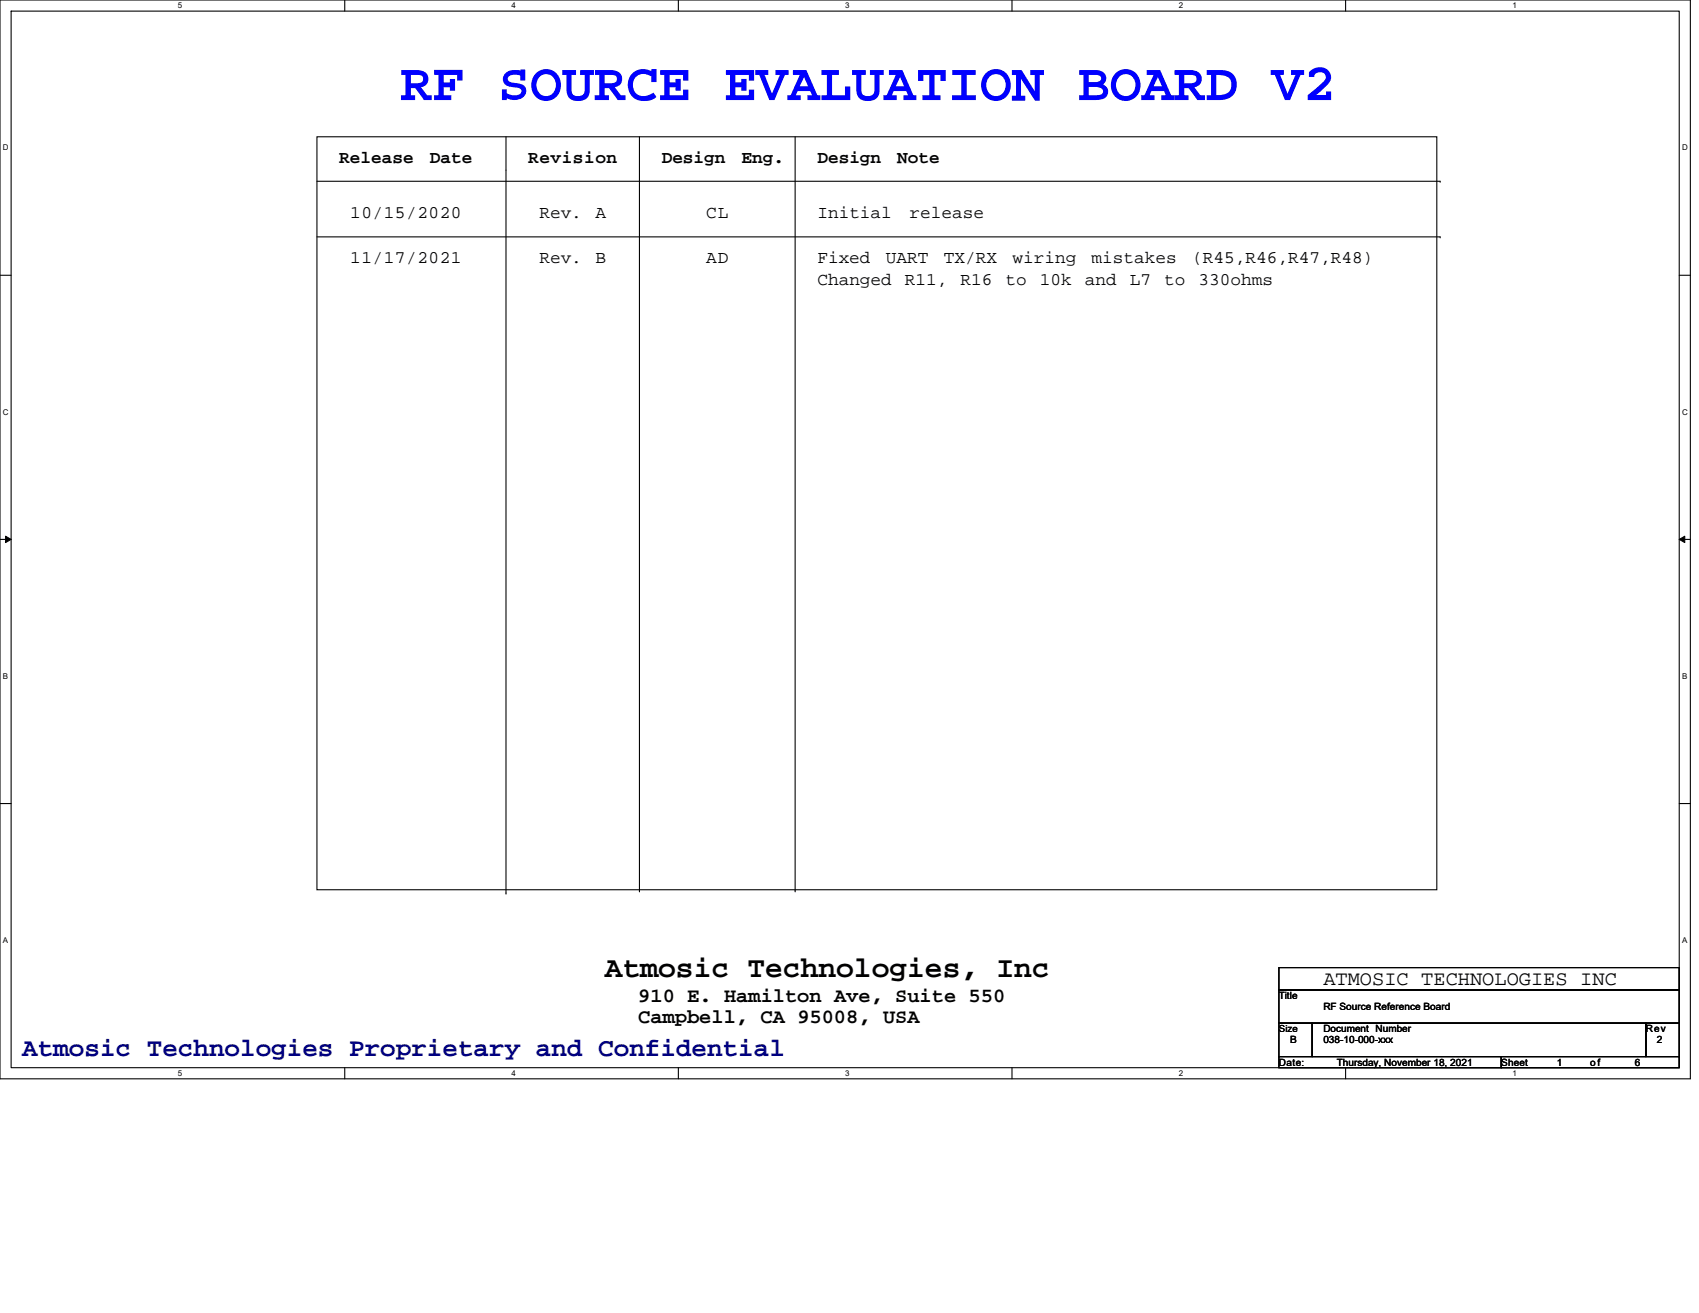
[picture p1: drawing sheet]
<svg xmlns="http://www.w3.org/2000/svg" width="279mm" height="216mm" viewBox="0 0 279 216" stroke-linecap="round" stroke-linejoin="round" font-family="sans-serif">
<defs><g id="words">
<text font-size="8.8" fill="#00f" x="65.8" y="16.5">RF SOURCE EVALUATION BOARD V2</text>
<text font-size="4.9" x="99.5" y="160.6">Atmosic Technologies, Inc</text>
<text font-size="4.3" fill="#000080" x="3.7" y="173.6">Atmosic Technologies Proprietary and Confidential</text>
<g font-size="3.3">
<text x="217.6" y="161.9">ATMOSIC TECHNOLOGIES INC</text>
<text x="105" y="164.8">910 E. Hamilton Ave, Suite 550</text>
<text x="105" y="168.2">Campbell, CA 95008, USA</text>
</g>
<g font-size="2.9">
<text x="55.8" y="26.8">Release</text>
<text x="70.7" y="26.8">Date</text>
<text x="86.9" y="26.8">Revision</text>
<text x="108.8" y="26.8">Design</text>
<text x="121.9" y="26.8">Eng.</text>
<text x="134.4" y="26.8">Design</text>
<text x="147.5" y="26.8">Note</text>
<text x="57.6" y="35.9">10/15/2020</text>
<text x="88.7" y="35.9">Rev.</text>
<text x="97.9" y="35.9">A</text>
<text x="116.1" y="35.9">CL</text>
<text x="134.4" y="35.9">Initial</text>
<text x="149.6" y="35.9">release</text>
<text x="57.6" y="43.2">11/17/2021</text>
<text x="88.7" y="43.2">Rev.</text>
<text x="97.9" y="43.2">B</text>
<text x="116.1" y="43.2">AD</text>
<text x="134.4" y="43.2">Fixed</text>
<text x="134.4" y="46.9">Changed</text>
<text x="145.7" y="43.2">UART</text>
<text x="148.8" y="46.9">R11,</text>
<text x="155.2" y="43.2">TX/RX</text>
<text x="158" y="46.9">R16</text>
<text x="165.4" y="46.9">to</text>
<text x="166.5" y="43.2">wiring</text>
<text x="171" y="46.9">10k</text>
<text x="178.4" y="46.9">and</text>
<text x="179.5" y="43.2">mistakes</text>
<text x="185.8" y="46.9">L7</text>
<text x="191.5" y="46.9">to</text>
<text x="196.1" y="43.2">(R45,R46,R47,R48)</text>
<text x="197.1" y="46.9">330ohms</text>
</g>
<g font-size="1.6">
<text x="210.3" y="164.2">Title</text>
<text x="217.6" y="166.1">RF Source Reference Board</text>
<text x="210.3" y="169.7">Size</text>
<text x="212.1" y="171.6">B</text>
<text x="217.6" y="169.7">Document Number</text>
<text x="217.6" y="171.6">038-10-000-xxx</text>
<text x="270.7" y="169.7">Rev</text>
<text x="272.5" y="171.6">2</text>
<text x="210.3" y="175.2">Date:</text>
<text x="219.8" y="175.2">Thursday, November 18, 2021</text>
<text x="246.9" y="175.2">Sheet</text>
<text x="256" y="175.2">1</text>
<text x="261.5" y="175.2">of</text>
<text x="268.8" y="175.2">6</text>
</g>
<g font-size="1.3">
<text x="29.3" y="1.4">5</text>
<text x="84.1" y="1.4">4</text>
<text x="139" y="1.4">3</text>
<text x="193.9" y="1.4">2</text>
<text x="248.7" y="1.4">1</text>
<text x=".5" y="24.7">D</text>
<text x="276.6" y="24.7">D</text>
<text x=".5" y="68.2">C</text>
<text x="276.6" y="68.2">C</text>
<text x=".5" y="111.6">B</text>
<text x="276.6" y="111.6">B</text>
<text x=".5" y="155">A</text>
<text x="276.6" y="155">A</text>
<text x="29.3" y="176.9">5</text>
<text x="84.1" y="176.9">4</text>
<text x="139" y="176.9">3</text>
<text x="193.9" y="176.9">2</text>
<text x="248.7" y="176.9">1</text>
</g>
</g></defs>
<path d="M0 0h278v177.4h-278zM1.8 1.8h274.3v173.8h-274.3z" fill="none" stroke="#000" stroke-width=".18"/>
<g fill="#fff">
<path d="M29.3 .2h.7v1.4h-.7z"/>
<path d="M29.3 175.7h.7v1.5h-.7z"/>
</g>
<path d="M56.7 0v1.8M56.7 175.6v1.8" fill="none" stroke="#000" stroke-width=".18"/>
<g fill="#fff">
<path d="M84.1 .2h.8v1.4h-.8z"/>
<path d="M84.1 175.7h.8v1.5h-.8z"/>
</g>
<path d="M111.6 0v1.8M111.6 175.6v1.8" fill="none" stroke="#000" stroke-width=".18"/>
<g fill="#fff">
<path d="M139 .2h.7v1.4h-.7z"/>
<path d="M139 175.7h.7v1.5h-.7z"/>
</g>
<path d="M166.4 0v1.8M166.4 175.6v1.8" fill="none" stroke="#000" stroke-width=".18"/>
<g fill="#fff">
<path d="M193.9 .2h.7v1.4h-.7z"/>
<path d="M193.9 175.7h.7v1.5h-.7z"/>
</g>
<path d="M221.3 0v1.8M221.3 175.6v1.8" fill="none" stroke="#000" stroke-width=".18"/>
<g fill="#fff">
<path d="M248.7 .2h.8v1.4h-.8z"/>
<path d="M248.7 175.7h.8v1.5h-.8z"/>
<path d="M.5 23.5h.9v1.5h-.9z"/>
<path d="M276.6 23.5h1v1.5h-1z"/>
<path d="M.5 67h.9v1.4h-.9z"/>
<path d="M276.6 67h1v1.4h-1z"/>
</g>
<path d="M0 45.3h1.8M276.1 45.3h1.9" fill="none" stroke="#000" stroke-width=".18"/>
<g fill="#fff">
<path d="M.5 110.4h.8v1.5h-.8z"/>
<path d="M276.6 110.4h.9v1.5h-.9z"/>
</g>
<path d="M0 88.7h1.8M276.1 88.7h1.9" fill="none" stroke="#000" stroke-width=".18"/>
<path d="M.9 88.2l.9 .5-.9 .5zM276.1 88.7l1-.5v1z" fill="#000"/>
<path d="M.9 88.2l.9 .5-.9 .5zM276.1 88.7l1-.5v1z" fill="none" stroke="#000" stroke-width=".16"/>
<g fill="#fff">
<path d="M.5 153.8h.8v1.5h-.8z"/>
<path d="M276.6 153.8h.9v1.5h-.9z"/>
</g>
<g fill="none" stroke="#000" stroke-width=".18">
<path d="M52.1 29.8h184.7M52.1 39h184.7M52.1 22.5h184.2v123.8h-184.2zM83.2 22.5v124.4M105.2 22.5v124M130.8 22.5v124M236.8 29.8h.1M236.8 39h.1M0 132.1h1.8M276.1 132.1h1.9M83.2 146.9h.1M105.2 146.5h.1"/>
<path d="M130.8 146.5h.1M210.3 159.1h65.8v3.7h-65.8zM210.3 168.2h5.5v5.5h-5.5zM210.3 162.8h65.8v5.4h-65.8zM210.3 173.7h36.6v1.9h-36.6zM215.8 168.2h54.9v5.5h-54.9zM246.9 173.7h29.2v1.9h-29.2zM270.7 168.2h5.4v5.5h-5.4z"/>
</g>
<use href="#words"/>
</svg>
